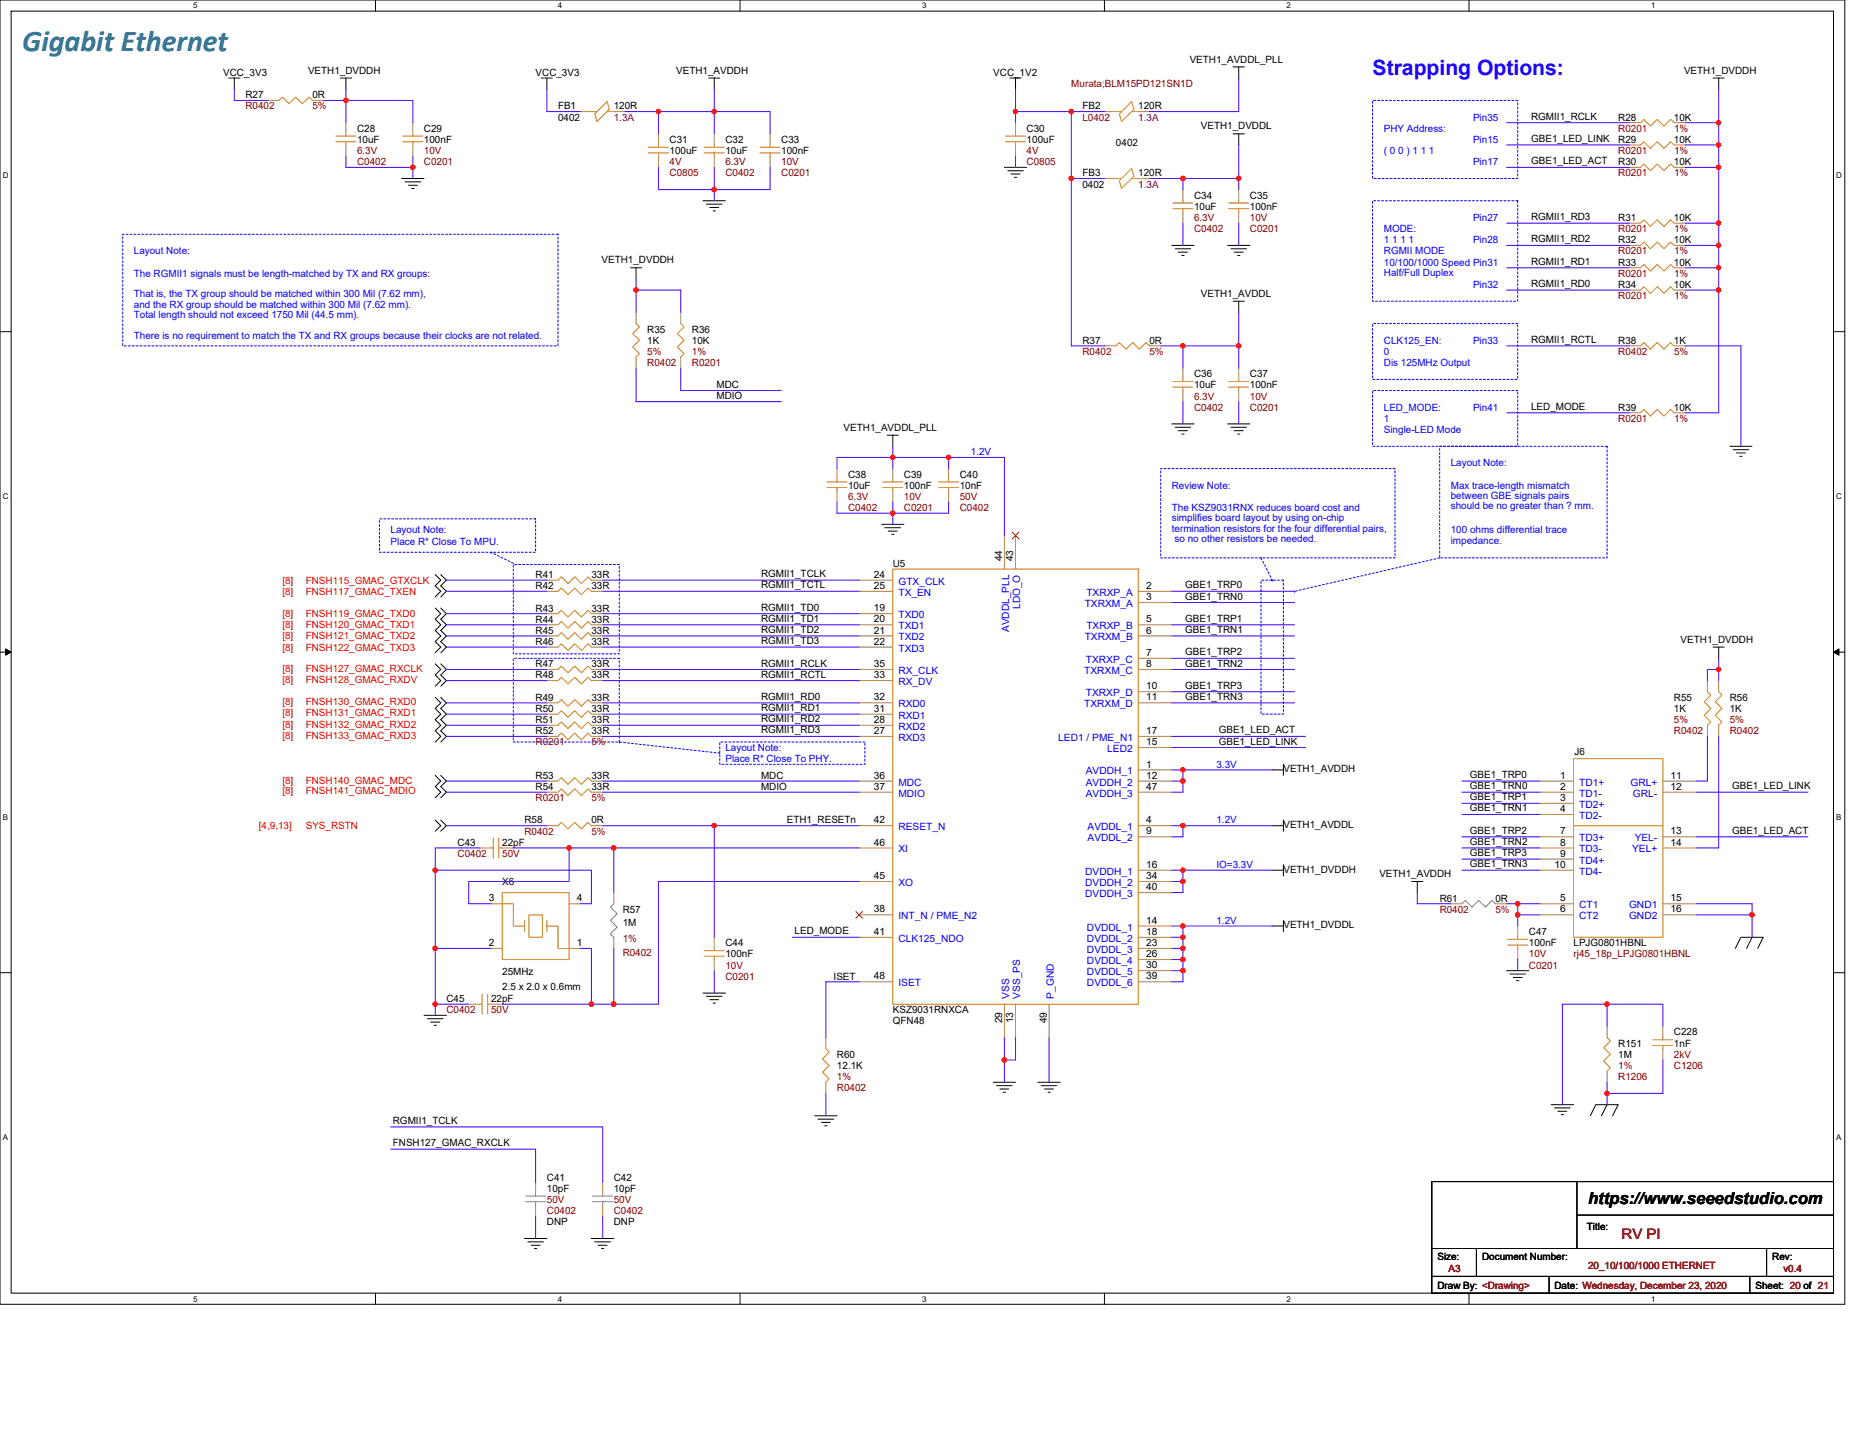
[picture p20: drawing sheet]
<svg xmlns="http://www.w3.org/2000/svg" width="279mm" height="216mm" viewBox="0 0 279 216" stroke-linecap="round" stroke-linejoin="round" font-family="sans-serif">
<defs><g id="words">
<text font-size="4.5" fill="#008080" x="3.3" y="7.6">Gigabit Ethernet</text>
<text font-size="3.2" fill="#00f" x="206.2" y="11.3">Strapping Options:</text>
<text font-size="2.5" x="238.5" y="180.8">https://www.seeedstudio.com</text>
<text font-size="2.2" fill="#800000" x="243.6" y="186.2">RV PI</text>
<g font-size="1.5">
<text x="33.5" y="11.4">VCC_3V3</text>
<text x="46.3" y="11.1">VETH1_DVDDH</text>
<text x="80.5" y="11.4">VCC_3V3</text>
<text x="101.6" y="11.1">VETH1_AVDDH</text>
<text x="149.2" y="11.4">VCC_1V2</text>
<text x="178.7" y="9.4">VETH1_AVDDL_PLL</text>
<text x="253" y="11.1">VETH1_DVDDH</text>
<text x="36.9" y="14.8">R27</text>
<text x="46.9" y="14.8">0R</text>
<text x="83.8" y="16.4">FB1</text>
<text x="92.2" y="16.4">120R</text>
<text x="162.6" y="16.4">FB2</text>
<text x="171" y="16.4">120R</text>
<text x="230" y="18">RGMII1_RCLK</text>
<text x="53.6" y="19.8">C28</text>
<text x="53.6" y="21.5">10uF</text>
<text x="63.7" y="19.8">C29</text>
<text x="63.7" y="21.5">100nF</text>
<text x="83.8" y="18.1">0402</text>
<text x="100.6" y="21.5">C31</text>
<text x="100.6" y="23.1">100uF</text>
<text x="109" y="21.5">C32</text>
<text x="109" y="23.1">10uF</text>
<text x="117.3" y="21.5">C33</text>
<text x="117.3" y="23.1">100nF</text>
<text x="154.2" y="19.8">C30</text>
<text x="154.2" y="21.5">100uF</text>
<text x="167.6" y="22">0402</text>
<text x="180.4" y="19.5">VETH1_DVDDL</text>
<text x="230" y="21.3">GBE1_LED_LINK</text>
<text x="243.1" y="21.5">R29</text>
<text x="243.1" y="18.1">R28</text>
<text x="251.5" y="21.5">10K</text>
<text x="251.5" y="18.1">10K</text>
<text x="162.6" y="26.5">FB3</text>
<text x="162.6" y="28.2">0402</text>
<text x="171" y="26.5">120R</text>
<text x="179.4" y="29.8">C34</text>
<text x="187.7" y="29.8">C35</text>
<text x="230" y="24.7">GBE1_LED_ACT</text>
<text x="243.1" y="24.8">R30</text>
<text x="251.5" y="24.8">10K</text>
<text x="179.4" y="31.5">10uF</text>
<text x="187.7" y="31.5">100nF</text>
<text x="230" y="33.1">RGMII1_RD3</text>
<text x="243.1" y="33.2">R31</text>
<text x="251.5" y="33.2">10K</text>
<text x="90.4" y="39.6">VETH1_DVDDH</text>
<text x="230" y="36.4">RGMII1_RD2</text>
<text x="230" y="39.8">RGMII1_RD1</text>
<text x="243.1" y="39.9">R33</text>
<text x="243.1" y="36.6">R32</text>
<text x="251.5" y="39.9">10K</text>
<text x="251.5" y="36.6">10K</text>
<text x="180.4" y="44.6">VETH1_AVDDL</text>
<text x="230" y="43.1">RGMII1_RD0</text>
<text x="243.1" y="43.3">R34</text>
<text x="251.5" y="43.3">10K</text>
<text x="97.2" y="50">R35</text>
<text x="97.2" y="51.6">1K</text>
<text x="103.9" y="50">R36</text>
<text x="103.9" y="51.6">10K</text>
<text x="162.6" y="51.6">R37</text>
<text x="172.7" y="51.6">0R</text>
<text x="230" y="51.5">RGMII1_RCTL</text>
<text x="243.1" y="51.6">R38</text>
<text x="251.5" y="51.6">1K</text>
<text x="107.6" y="58.3">MDC</text>
<text x="179.4" y="56.7">C36</text>
<text x="179.4" y="58.4">10uF</text>
<text x="187.7" y="56.7">C37</text>
<text x="187.7" y="58.4">100nF</text>
<text x="107.6" y="60">MDIO</text>
<text x="126.7" y="64.7">VETH1_AVDDL_PLL</text>
<text x="230" y="61.6">LED_MODE</text>
<text x="243.1" y="61.7">R39</text>
<text x="251.5" y="61.7">10K</text>
<text x="127.4" y="71.8">C38</text>
<text x="135.8" y="71.8">C39</text>
<text x="144.2" y="71.8">C40</text>
<text x="127.4" y="73.4">10uF</text>
<text x="135.8" y="73.4">100nF</text>
<text x="144.2" y="73.4">10nF</text>
<text x="80.5" y="86.8">R41</text>
<text x="80.5" y="88.5">R42</text>
<text x="88.8" y="86.8">33R</text>
<text x="88.8" y="88.5">33R</text>
<text x="114.3" y="86.7">RGMII1_TCLK</text>
<text x="114.3" y="88.4">RGMII1_TCTL</text>
<text x="131.3" y="86.8">24</text>
<text x="131.3" y="88.5">25</text>
<text x="134.1" y="85.2">U5</text>
<text x="150.5" y="84.3" transform="rotate(-90 150.5 84.3)">44</text>
<text x="152.2" y="84.3" transform="rotate(-90 152.2 84.3)">43</text>
<text x="172.1" y="88.5">2</text>
<text x="178" y="88.4">GBE1_TRP0</text>
<text x="80.5" y="91.9">R43</text>
<text x="80.5" y="93.6">R44</text>
<text x="80.5" y="95.2">R45</text>
<text x="88.8" y="91.9">33R</text>
<text x="88.8" y="93.6">33R</text>
<text x="88.8" y="95.2">33R</text>
<text x="114.3" y="91.8">RGMII1_TD0</text>
<text x="114.3" y="93.4">RGMII1_TD1</text>
<text x="114.3" y="95.1">RGMII1_TD2</text>
<text x="131.3" y="91.8">19</text>
<text x="131.3" y="93.5">20</text>
<text x="131.3" y="95.2">21</text>
<text x="172.1" y="93.5">5</text>
<text x="172.1" y="90.2">3</text>
<text x="172.1" y="95.2">6</text>
<text x="178" y="90.1">GBE1_TRN0</text>
<text x="178" y="93.4">GBE1_TRP1</text>
<text x="178" y="95.1">GBE1_TRN1</text>
<text x="80.5" y="100.3">R47</text>
<text x="80.5" y="101.9">R48</text>
<text x="80.5" y="96.9">R46</text>
<text x="88.8" y="100.3">33R</text>
<text x="88.8" y="101.9">33R</text>
<text x="88.8" y="96.9">33R</text>
<text x="114.3" y="96.8">RGMII1_TD3</text>
<text x="114.3" y="100.1">RGMII1_RCLK</text>
<text x="114.3" y="101.8">RGMII1_RCTL</text>
<text x="131.3" y="96.9">22</text>
<text x="131.3" y="101.9">33</text>
<text x="131.3" y="100.2">35</text>
<text x="172.1" y="100.2">8</text>
<text x="172.1" y="98.6">7</text>
<text x="178" y="98.5">GBE1_TRP2</text>
<text x="178" y="100.1">GBE1_TRN2</text>
<text x="252.5" y="96.6">VETH1_DVDDH</text>
<text x="80.5" y="105.3">R49</text>
<text x="80.5" y="107">R50</text>
<text x="88.8" y="105.3">33R</text>
<text x="88.8" y="107">33R</text>
<text x="114.3" y="105.2">RGMII1_RD0</text>
<text x="114.3" y="106.8">RGMII1_RD1</text>
<text x="131.3" y="106.9">31</text>
<text x="131.3" y="105.2">32</text>
<text x="172.1" y="105.2">11</text>
<text x="172.1" y="103.6">10</text>
<text x="178" y="103.5">GBE1_TRP3</text>
<text x="178" y="105.2">GBE1_TRN3</text>
<text x="251.5" y="105.3">R55</text>
<text x="251.5" y="107">1K</text>
<text x="259.8" y="105.3">R56</text>
<text x="259.8" y="107">1K</text>
<text x="80.5" y="110.3">R52</text>
<text x="80.5" y="108.6">R51</text>
<text x="88.8" y="110.3">33R</text>
<text x="88.8" y="108.6">33R</text>
<text x="114.3" y="108.5">RGMII1_RD2</text>
<text x="114.3" y="110.2">RGMII1_RD3</text>
<text x="131.3" y="110.3">27</text>
<text x="131.3" y="108.6">28</text>
<text x="172.1" y="112">15</text>
<text x="172.1" y="110.3">17</text>
<text x="183.1" y="110.2">GBE1_LED_ACT</text>
<text x="183.1" y="111.9">GBE1_LED_LINK</text>
<text x="236.5" y="113.5">J6</text>
<text x="80.5" y="117">R53</text>
<text x="80.5" y="118.7">R54</text>
<text x="88.8" y="117">33R</text>
<text x="88.8" y="118.7">33R</text>
<text x="114.3" y="117">MDC</text>
<text x="114.3" y="118.7">MDIO</text>
<text x="131.3" y="117">36</text>
<text x="131.3" y="118.7">37</text>
<text x="172.1" y="118.7">47</text>
<text x="172.1" y="115.3">1</text>
<text x="172.1" y="117">12</text>
<text x="192.8" y="116">VETH1_AVDDH</text>
<text x="220.8" y="116.9">GBE1_TRP0</text>
<text x="220.8" y="118.6">GBE1_TRN0</text>
<text x="234.4" y="117">1</text>
<text x="234.4" y="118.7">2</text>
<text x="251" y="117">11</text>
<text x="251" y="118.7">12</text>
<text x="260.2" y="118.6">GBE1_LED_LINK</text>
<text x="78.8" y="123.7">R58</text>
<text x="88.8" y="123.7">0R</text>
<text x="118.2" y="123.6">ETH1_RESETn</text>
<text x="131.3" y="123.7">42</text>
<text x="172.1" y="123.7">4</text>
<text x="172.1" y="125.4">9</text>
<text x="192.8" y="124.4">VETH1_AVDDL</text>
<text x="220.8" y="120.2">GBE1_TRP1</text>
<text x="220.8" y="121.9">GBE1_TRN1</text>
<text x="220.8" y="125.3">GBE1_TRP2</text>
<text x="234.4" y="120.3">3</text>
<text x="234.4" y="125.4">7</text>
<text x="234.4" y="122">4</text>
<text x="251" y="125.4">13</text>
<text x="260.2" y="125.3">GBE1_LED_ACT</text>
<text x="68.7" y="127.1">C43</text>
<text x="75.4" y="127.1">22pF</text>
<text x="131.3" y="127">46</text>
<text x="172.1" y="130.4">16</text>
<text x="192.8" y="131.1">VETH1_DVDDH</text>
<text x="207.2" y="131.8">VETH1_AVDDH</text>
<text x="220.8" y="127">GBE1_TRN2</text>
<text x="220.8" y="128.6">GBE1_TRP3</text>
<text x="220.8" y="130.3">GBE1_TRN3</text>
<text x="233.5" y="130.4">10</text>
<text x="234.4" y="127">8</text>
<text x="234.4" y="128.7">9</text>
<text x="251" y="127">14</text>
<text x="73.4" y="135.4">3</text>
<text x="75.4" y="132.9">X6</text>
<text x="86.7" y="135.4">4</text>
<text x="93.5" y="137.1">R57</text>
<text x="131.3" y="137.1">38</text>
<text x="131.3" y="132.1">45</text>
<text x="172.1" y="132.1">34</text>
<text x="172.1" y="133.8">40</text>
<text x="216.3" y="135.5">R61</text>
<text x="224.6" y="135.5">0R</text>
<text x="234.4" y="137.1">6</text>
<text x="234.4" y="135.4">5</text>
<text x="251" y="135.4">15</text>
<text x="251" y="137.1">16</text>
<text x="73.4" y="142.1">2</text>
<text x="86.7" y="142.1">1</text>
<text x="93.5" y="139.1">1M</text>
<text x="109" y="142.2">C44</text>
<text x="109" y="143.8">100nF</text>
<text x="119.4" y="140.4">LED_MODE</text>
<text x="131.3" y="140.5">41</text>
<text x="172.1" y="138.8">14</text>
<text x="172.1" y="140.5">18</text>
<text x="172.1" y="142.1">23</text>
<text x="172.1" y="143.8">26</text>
<text x="192.8" y="139.5">VETH1_DVDDL</text>
<text x="229.7" y="140.5">C47</text>
<text x="229.7" y="142.2">100nF</text>
<text x="236.4" y="142.2">LPJG0801HBNL</text>
<text x="75.4" y="146.5">25MHz</text>
<text x="75.4" y="148.7">2.5 x 2.0 x 0.6mm</text>
<text x="125.2" y="147.2">ISET</text>
<text x="131.3" y="147.2">48</text>
<text x="172.1" y="145.5">30</text>
<text x="172.1" y="147.2">39</text>
<text x="67.1" y="150.6">C45</text>
<text x="73.8" y="150.6">22pF</text>
<text x="134.1" y="152.2">KSZ9031RNXCA</text>
<text x="134.1" y="153.9">QFN48</text>
<text x="150.5" y="153.7" transform="rotate(-90 150.5 153.7)">29</text>
<text x="152.2" y="153.7" transform="rotate(-90 152.2 153.7)">13</text>
<text x="157.2" y="153.7" transform="rotate(-90 157.2 153.7)">49</text>
<text x="251.5" y="155.6">C228</text>
<text x="125.7" y="158.9">R60</text>
<text x="125.7" y="160.6">12.1K</text>
<text x="243.1" y="157.2">R151</text>
<text x="243.1" y="158.9">1M</text>
<text x="251.5" y="157.2">1nF</text>
<text x="59" y="168.9">RGMII1_TCLK</text>
<text x="59" y="172.2">FNSH127_GMAC_RXCLK</text>
<text x="82.1" y="177.4">C41</text>
<text x="82.1" y="179">10pF</text>
<text x="92.2" y="177.4">C42</text>
<text x="92.2" y="179">10pF</text>
<text x="82.1" y="184.1">DNP</text>
<text x="92.2" y="184.1">DNP</text>
<text x="238.4" y="184.7">Title:</text>
<text x="215.9" y="189.3">Size:</text>
<text x="222.6" y="189.3">Document Number:</text>
<text x="266.2" y="189.3">Rev:</text>
<text x="215.9" y="193.6">Draw By: &lt;Drawing&gt;</text>
<text x="233.5" y="193.6">Date: Wednesday, December 23, 2020</text>
<text x="263.7" y="193.6">Sheet: 20 of 21</text>
</g>
<g font-size="1.5" fill="#800000">
<text x="36.9" y="16.4">R0402</text>
<text x="46.9" y="16.4">5%</text>
<text x="160.9" y="13.1">Murata;BLM15PD121SN1D</text>
<text x="53.6" y="23.1">6.3V</text>
<text x="63.7" y="23.1">10V</text>
<text x="154.2" y="23.1">4V</text>
<text x="162.6" y="18.1">L0402</text>
<text x="243.1" y="23.1">R0201</text>
<text x="243.1" y="19.8">R0201</text>
<text x="251.5" y="23.1">1%</text>
<text x="251.5" y="19.8">1%</text>
<text x="53.6" y="24.8">C0402</text>
<text x="63.7" y="24.8">C0201</text>
<text x="100.6" y="26.5">C0805</text>
<text x="100.6" y="24.8">4V</text>
<text x="109" y="26.5">C0402</text>
<text x="109" y="24.8">6.3V</text>
<text x="117.3" y="26.5">C0201</text>
<text x="117.3" y="24.8">10V</text>
<text x="154.2" y="24.8">C0805</text>
<text x="243.1" y="26.5">R0201</text>
<text x="251.5" y="26.5">1%</text>
<text x="179.4" y="34.9">C0402</text>
<text x="179.4" y="33.2">6.3V</text>
<text x="187.7" y="34.9">C0201</text>
<text x="187.7" y="33.2">10V</text>
<text x="243.1" y="34.9">R0201</text>
<text x="251.5" y="34.9">1%</text>
<text x="243.1" y="41.6">R0201</text>
<text x="243.1" y="38.2">R0201</text>
<text x="251.5" y="41.6">1%</text>
<text x="251.5" y="38.2">1%</text>
<text x="243.1" y="44.9">R0201</text>
<text x="251.5" y="44.9">1%</text>
<text x="97.2" y="53.3">5%</text>
<text x="103.9" y="53.3">1%</text>
<text x="162.6" y="53.3">R0402</text>
<text x="172.7" y="53.3">5%</text>
<text x="243.1" y="53.3">R0402</text>
<text x="251.5" y="53.3">5%</text>
<text x="97.2" y="55">R0402</text>
<text x="103.9" y="55">R0201</text>
<text x="179.4" y="61.7">C0402</text>
<text x="179.4" y="60">6.3V</text>
<text x="187.7" y="61.7">C0201</text>
<text x="187.7" y="60">10V</text>
<text x="243.1" y="63.4">R0201</text>
<text x="251.5" y="63.4">1%</text>
<text x="127.4" y="76.8">C0402</text>
<text x="127.4" y="75.1">6.3V</text>
<text x="135.8" y="76.8">C0201</text>
<text x="135.8" y="75.1">10V</text>
<text x="144.2" y="76.8">C0402</text>
<text x="144.2" y="75.1">50V</text>
<text x="80.5" y="112">R0201</text>
<text x="88.8" y="112">5%</text>
<text x="251.5" y="108.6">5%</text>
<text x="251.5" y="110.3">R0402</text>
<text x="259.8" y="108.6">5%</text>
<text x="259.8" y="110.3">R0402</text>
<text x="78.8" y="125.4">R0402</text>
<text x="80.5" y="120.4">R0201</text>
<text x="88.8" y="125.4">5%</text>
<text x="88.8" y="120.4">5%</text>
<text x="68.7" y="128.8">C0402</text>
<text x="75.4" y="128.8">50V</text>
<text x="216.3" y="137.1">R0402</text>
<text x="224.6" y="137.1">5%</text>
<text x="93.5" y="141.5">1%</text>
<text x="93.5" y="143.7">R0402</text>
<text x="229.7" y="143.8">10V</text>
<text x="236.4" y="143.8">rj45_18p_LPJG0801HBNL</text>
<text x="109" y="147.2">C0201</text>
<text x="109" y="145.5">10V</text>
<text x="229.7" y="145.5">C0201</text>
<text x="67.1" y="152.2">C0402</text>
<text x="73.8" y="152.2">50V</text>
<text x="243.1" y="160.6">1%</text>
<text x="251.5" y="160.6">C1206</text>
<text x="251.5" y="158.9">2kV</text>
<text x="125.7" y="162.3">1%</text>
<text x="125.7" y="164">R0402</text>
<text x="243.1" y="162.3">R1206</text>
<text x="82.1" y="182.4">C0402</text>
<text x="82.1" y="180.7">50V</text>
<text x="92.2" y="182.4">C0402</text>
<text x="92.2" y="180.7">50V</text>
<text x="217.6" y="191.1">A3</text>
<text x="238.5" y="190.6">20_10/100/1000 ETHERNET</text>
<text x="267.9" y="191.1">v0.4</text>
</g>
<g font-size="1.5" fill="#800040">
<text x="92.2" y="18.1">1.3A</text>
<text x="171" y="18.1">1.3A</text>
<text x="171" y="28.2">1.3A</text>
</g>
<g font-size="1.5" fill="#00f">
<text x="207.9" y="19.8">PHY Address:</text>
<text x="207.9" y="23.1">( 0 0 ) 1 1 1</text>
<text x="221.3" y="18.1">Pin35</text>
<text x="221.3" y="21.5">Pin15</text>
<text x="221.3" y="24.8">Pin17</text>
<text x="207.9" y="34.9">MODE:</text>
<text x="221.3" y="33.2">Pin27</text>
<text x="20.1" y="41.6">The RGMII1 signals must be length-matched by TX and RX groups:</text>
<text x="20.1" y="38.2">Layout Note:</text>
<text x="207.9" y="36.6">1 1 1 1</text>
<text x="207.9" y="38.2">RGMII MODE</text>
<text x="207.9" y="39.9">10/100/1000 Speed Pin31</text>
<text x="207.9" y="41.4">Half/Full Duplex</text>
<text x="221.3" y="36.6">Pin28</text>
<text x="20.1" y="44.7">That is, the TX group should be matched within 300 Mil (7.62 mm),</text>
<text x="20.1" y="46.2">and the RX group should be matched within 300 Mil (7.62 mm).</text>
<text x="20.1" y="47.8">Total length should not exceed 1750 Mil (44.5 mm).</text>
<text x="221.3" y="43.3">Pin32</text>
<text x="20.1" y="50.9">There is no requirement to match the TX and RX groups because their clocks are not related.</text>
<text x="207.9" y="51.6">CLK125_EN:</text>
<text x="207.9" y="53.3">0</text>
<text x="221.3" y="51.6">Pin33</text>
<text x="207.9" y="55">Dis 125MHz Output</text>
<text x="207.9" y="63.4">1</text>
<text x="207.9" y="61.7">LED_MODE:</text>
<text x="207.9" y="65">Single-LED Mode</text>
<text x="221.3" y="61.7">Pin41</text>
<text x="145.8" y="68.4">1.2V</text>
<text x="217.9" y="70.1">Layout Note:</text>
<text x="176" y="76.8">The KSZ9031RNX reduces board cost and</text>
<text x="176" y="73.4">Review Note:</text>
<text x="217.9" y="73.4">Max trace-length mismatch</text>
<text x="217.9" y="75">between GBE signals pairs</text>
<text x="217.9" y="76.5">should be no greater than ? mm.</text>
<text x="58.7" y="81.8">Place R* Close To MPU.</text>
<text x="58.7" y="80.1">Layout Note:</text>
<text x="176" y="78.3">simplifies board layout by using on-chip</text>
<text x="176" y="79.9">termination resistors for the four differential pairs,</text>
<text x="176.4" y="81.4">so no other resistors be needed.</text>
<text x="217.9" y="80.1">100 ohms differential trace</text>
<text x="217.9" y="81.7">impedance.</text>
<text x="109" y="112.8">Layout Note:</text>
<text x="109" y="114.5">Place R* Close To PHY.</text>
<text x="182.7" y="115.3">3.3V</text>
<text x="182.7" y="123.7">1.2V</text>
<text x="182.7" y="130.4">IO=3.3V</text>
<text x="182.7" y="138.8">1.2V</text>
</g>
<g font-size="1.5" fill="#f00">
<text x="42.4" y="87.7">[8]</text>
<text x="42.4" y="89.4">[8]</text>
<text x="45.9" y="87.7">FNSH115_GMAC_GTXCLK</text>
<text x="45.9" y="89.4">FNSH117_GMAC_TXEN</text>
<text x="42.4" y="92.7">[8]</text>
<text x="42.4" y="94.4">[8]</text>
<text x="45.9" y="92.7">FNSH119_GMAC_TXD0</text>
<text x="45.9" y="94.4">FNSH120_GMAC_TXD1</text>
<text x="42.4" y="96.1">[8]</text>
<text x="42.4" y="97.7">[8]</text>
<text x="42.4" y="100.9">[8]</text>
<text x="45.9" y="96.1">FNSH121_GMAC_TXD2</text>
<text x="45.9" y="97.7">FNSH122_GMAC_TXD3</text>
<text x="45.9" y="100.9">FNSH127_GMAC_RXCLK</text>
<text x="42.4" y="102.6">[8]</text>
<text x="42.4" y="106">[8]</text>
<text x="42.4" y="107.6">[8]</text>
<text x="45.9" y="102.6">FNSH128_GMAC_RXDV</text>
<text x="45.9" y="106">FNSH130_GMAC_RXD0</text>
<text x="45.9" y="107.6">FNSH131_GMAC_RXD1</text>
<text x="42.4" y="109.3">[8]</text>
<text x="42.4" y="111">[8]</text>
<text x="45.9" y="109.3">FNSH132_GMAC_RXD2</text>
<text x="45.9" y="111">FNSH133_GMAC_RXD3</text>
<text x="42.4" y="117.9">[8]</text>
<text x="42.4" y="119.4">[8]</text>
<text x="45.9" y="117.9">FNSH140_GMAC_MDC</text>
<text x="45.9" y="119.4">FNSH141_GMAC_MDIO</text>
<text x="38.9" y="124.6">[4,9,13]</text>
<text x="45.9" y="124.6">SYS_RSTN</text>
</g>
<g font-size="1.5" fill="#00c">
<text x="135" y="87.8">GTX_CLK</text>
<text x="135" y="89.5">TX_EN</text>
<text x="163.2" y="89.5">TXRXP_A</text>
<text x="135" y="92.9">TXD0</text>
<text x="135" y="94.6">TXD1</text>
<text x="151.6" y="95" transform="rotate(-90 151.6 95)">AVDDL_PLL</text>
<text x="153.2" y="91.5" transform="rotate(-90 153.2 91.5)">LDO_O</text>
<text x="162.9" y="91.2">TXRXM_A</text>
<text x="163.2" y="94.6">TXRXP_B</text>
<text x="135" y="96.2">TXD2</text>
<text x="135" y="97.9">TXD3</text>
<text x="135" y="101.3">RX_CLK</text>
<text x="162.9" y="101.3">TXRXM_C</text>
<text x="162.9" y="96.2">TXRXM_B</text>
<text x="163.1" y="99.6">TXRXP_C</text>
<text x="135" y="108">RXD1</text>
<text x="135" y="106.3">RXD0</text>
<text x="135" y="102.9">RX_DV</text>
<text x="162.9" y="106.3">TXRXM_D</text>
<text x="163.1" y="104.6">TXRXP_D</text>
<text x="135" y="111.3">RXD3</text>
<text x="135" y="109.6">RXD2</text>
<text x="159" y="111.3">LED1 / PME_N1</text>
<text x="166.3" y="113">LED2</text>
<text x="135" y="118">MDC</text>
<text x="135" y="119.7">MDIO</text>
<text x="163.1" y="119.7">AVDDH_3</text>
<text x="163.1" y="116.4">AVDDH_1</text>
<text x="163.1" y="118">AVDDH_2</text>
<text x="237.2" y="118">TD1+</text>
<text x="237.2" y="119.7">TD1-</text>
<text x="244.9" y="118">GRL+</text>
<text x="245.3" y="119.7">GRL-</text>
<text x="135" y="124.7">RESET_N</text>
<text x="163.4" y="124.7">AVDDL_1</text>
<text x="237.2" y="121.4">TD2+</text>
<text x="237.2" y="123">TD2-</text>
<text x="135" y="128.1">XI</text>
<text x="163" y="131.4">DVDDH_1</text>
<text x="163.4" y="126.4">AVDDL_2</text>
<text x="237.2" y="126.4">TD3+</text>
<text x="237.2" y="128.1">TD3-</text>
<text x="237.2" y="129.8">TD4+</text>
<text x="237.2" y="131.4">TD4-</text>
<text x="245.2" y="128.1">YEL+</text>
<text x="245.6" y="126.4">YEL-</text>
<text x="135" y="133.1">XO</text>
<text x="163" y="133.1">DVDDH_2</text>
<text x="163" y="134.8">DVDDH_3</text>
<text x="237.2" y="136.5">CT1</text>
<text x="244.7" y="136.5">GND1</text>
<text x="135" y="138.1">INT_N / PME_N2</text>
<text x="135" y="141.5">CLK125_NDO</text>
<text x="163.3" y="139.8">DVDDL_1</text>
<text x="163.3" y="141.5">DVDDL_2</text>
<text x="163.3" y="143.2">DVDDL_3</text>
<text x="237.2" y="138.1">CT2</text>
<text x="244.7" y="138.1">GND2</text>
<text x="135" y="148.2">ISET</text>
<text x="163.3" y="144.8">DVDDL_4</text>
<text x="163.3" y="146.5">DVDDL_5</text>
<text x="163.3" y="148.2">DVDDL_6</text>
<text x="151.6" y="150" transform="rotate(-90 151.6 150)">VSS</text>
<text x="153.2" y="150" transform="rotate(-90 153.2 150)">VSS_PS</text>
<text x="158.3" y="150" transform="rotate(-90 158.3 150)">P_GND</text>
</g>
<g font-size="1.2">
<text x="29" y="1.3">5</text>
<text x="83.8" y="1.3">4</text>
<text x="138.5" y="1.3">3</text>
<text x="193.3" y="1.3">2</text>
<text x="248" y="1.3">1</text>
<text x=".4" y="26.8">D</text>
<text x="275.8" y="26.8">D</text>
<text x=".4" y="75">C</text>
<text x="275.8" y="75">C</text>
<text x=".4" y="123.1">B</text>
<text x="275.8" y="123.1">B</text>
<text x=".4" y="171.3">A</text>
<text x="275.8" y="171.3">A</text>
<text x="29" y="195.6">5</text>
<text x="83.8" y="195.6">4</text>
<text x="138.5" y="195.6">3</text>
<text x="193.3" y="195.6">2</text>
<text x="248" y="195.6">1</text>
</g>
</g></defs>
<path d="M0 0h277.1v196h-277.1zM1.7 1.7h273.7v192.6h-273.7z" fill="none" stroke="#000" stroke-width=".15"/>
<g fill="#fff">
<path d="M29 .2h.7v1.3h-.7z"/>
<path d="M29 194.5h.7v1.3h-.7z"/>
</g>
<path d="M56.4 0v1.7M56.4 194.3v1.7" fill="none" stroke="#000" stroke-width=".15"/>
<g fill="#fff">
<path d="M83.8 .2h.6v1.3h-.6z"/>
<path d="M83.8 194.5h.6v1.3h-.6z"/>
</g>
<path d="M111.2 0v1.7M111.2 194.3v1.7" fill="none" stroke="#000" stroke-width=".15"/>
<g fill="#fff">
<path d="M138.5 .2h.7v1.3h-.7z"/>
<path d="M138.5 194.5h.7v1.3h-.7z"/>
</g>
<path d="M165.9 0v1.7M165.9 194.3v1.7" fill="none" stroke="#000" stroke-width=".15"/>
<g fill="#fff">
<path d="M193.3 .2h.6v1.3h-.6z"/>
<path d="M193.3 194.5h.6v1.3h-.6z"/>
</g>
<path d="M220.7 0v1.7M220.7 194.3v1.7" fill="none" stroke="#000" stroke-width=".15"/>
<g fill="#fff">
<path d="M248 .2h.7v1.3h-.7z"/>
<path d="M248 194.5h.7v1.3h-.7z"/>
<path d="M.4 25.7h.9v1.4h-.9z"/>
<path d="M275.8 25.7h.9v1.4h-.9z"/>
<path d="M.4 73.9h.9v1.3h-.9z"/>
<path d="M275.8 73.9h.9v1.3h-.9z"/>
</g>
<path d="M0 49.8h1.7M275.4 49.8h1.7" fill="none" stroke="#000" stroke-width=".15"/>
<g fill="#fff">
<path d="M.4 122h.8v1.4h-.8z"/>
<path d="M275.8 122h.8v1.4h-.8z"/>
</g>
<path d="M0 98h1.7M275.4 98h1.7" fill="none" stroke="#000" stroke-width=".15"/>
<path d="M.8 97.5l.9 .5-.9 .4zM275.4 98l.8-.5v.9z" fill="#000" stroke="#000" stroke-width=".15"/>
<g fill="#fff">
<path d="M.4 170.2h.8v1.3h-.8z"/>
<path d="M275.8 170.2h.8v1.3h-.8z"/>
</g>
<g fill="none" stroke="#000" stroke-width=".15">
<path d="M34.4 11.7h1.6M35.2 11.7v1.7M51.1 11.7h1.7M52 11.7v1.7M81.3 11.7h1.7M82.1 11.7v1.7M106.4 11.7h1.7M107.3 11.7v1.7M151.7 11.7h1.7M152.5 11.7v1.7M185.2 10.1h1.7M186.1 10.1v1.6"/>
<path d="M257.3 11.7h1.7M258.2 11.7v1.7M60.3 26.8h3.4M60.9 27.3h2.3M61.4 27.8h1.3M61.8 28.3h.4M105.6 30.2h3.4M106.1 30.7h2.4M106.6 31.2h1.3M107.1 31.7h.4M150.9 25.1h3.3M151.4 25.7h2.3"/>
<path d="M151.9 26.1h1.3M152.4 26.6h.3M176 36.9h3.4M176.5 37.4h2.4M177 37.9h1.4M177.5 38.4h.4M184.4 36.9h3.3M184.9 37.4h2.3M185.2 20.1h1.7M185.4 37.9h1.4M185.9 38.4h.3M186.1 20.1v1.7"/>
<path d="M94.7 40.2h1.7M95.5 40.2v1.7M185.2 45.3h1.7M186.1 45.3v1.6M132.4 78.8h3.4M132.9 79.3h2.4M133.3 65.4h1.6M133.4 79.8h1.4M134.1 65.4v1.7M176 63.7h3.4M176.5 64.2h2.4M177 64.7h1.4"/>
<path d="M177.5 65.2h.4M184.4 63.7h3.3M184.9 64.2h2.3M185.4 64.7h1.4M185.9 65.2h.3M259.8 67.1h3.4M260.3 67.6h2.4M260.8 68.1h1.4M261.3 68.6h.4M65.4 86.3l.8 .9-.8 .8 .8 .8-.8 .9M65.4 91.4l.8 .8-.8 .8 .8 .9-.8 .8 .8 .8-.8 .9 .8 .8-.8 .9M65.4 99.7l.8 .9-.8 .8 .8 .9-.8 .8"/>
<path d="M66.2 86.3l.9 .9-.9 .8 .9 .8-.9 .9M66.2 91.4l.9 .8-.9 .8 .9 .9-.9 .8 .9 .8-.9 .9 .9 .8-.9 .9M66.2 99.7l.9 .9-.9 .8 .9 .9-.9 .8M133.9 80.3h.4M257.3 97.2h1.7M258.2 97.2v1.7M65.4 116.5l.8 .8-.8 .9 .8 .8-.8 .9M65.4 104.8l.8 .8-.8 .8 .8 .9-.8 .8 .8 .9-.8 .8 .8 .8-.8 .9M66.2 116.5l.9 .8-.9 .9 .9 .8-.9 .9M66.2 104.8l.9 .8-.9 .8 .9 .9-.9 .8 .9 .9-.9 .8 .9 .8-.9 .9M191.1 115.7h1.7M192.8 114.8v1.7"/>
<path d="M65.4 123.2l.8 .9-.8 .8M66.2 123.2l.9 .9-.9 .8M191.1 124.1h1.7M191.1 130.7h1.7M191.1 139.1h1.7M192.8 123.2v1.7M192.8 129.9v1.7M192.8 138.3v1.7M212.1 132.4h1.6M212.9 132.4v1.7M0 146.1h1.7M63.7 152.5h3.4"/>
<path d="M64.2 153.1h2.3M64.7 153.6h1.3M65.2 154.1h.4M105.6 149.2h3.4M106.1 149.7h2.4M106.6 150.2h1.3M107.1 150.7h.4M226.3 145.8h3.4M226.8 146.3h2.4M227.3 146.9h1.4M227.8 147.3h.4M260.7 142.5l.8-1.7h3.4l-.9 1.7"/>
<path d="M263.2 140.8l-.8 1.7M275.4 146.1h1.7M122.4 167.6h3.3M122.9 168.1h2.3M123.4 168.6h1.3M123.9 169.1h.3M149.2 162.6h3.3M149.7 163.1h2.3M150.2 163.6h1.3M150.7 164.1h.3M155.9 162.6h3.4M156.4 163.1h2.3"/>
<path d="M156.9 163.6h1.3M157.4 164.1h.4M215.1 177.5h60.3v16.8h-60.3zM233 166h3.4M233.5 166.5h2.4M234 167h1.4M234.5 167.5h.4M236.9 177.5v10.1M238.9 167.6l.8-1.6h3.4l-.9 1.6M241.4 166l-.8 1.6M78.8 186.1h3.3M79.3 186.6h2.3"/>
<path d="M79.8 187.1h1.3M80.3 187.6h.3M88.8 186.1h3.4M89.3 186.6h2.4M89.9 187.1h1.3M90.4 187.6h.3M215.1 187.6h60.3M215.1 191.8h60.3M221.8 187.6v4.2M232.7 191.8v2.5M236.9 182.6h38.5M262.8 191.8v2.5"/>
<path d="M265.4 187.6v4.2"/>
</g>
<g fill="none" stroke="#00f" stroke-width=".15" stroke-dasharray=".3 .3">
<path d="M206.2 15.1h21.8v11.7h-21.8zM18.4 35.2h65.4v16.8h-65.4zM206.2 30.2h21.8v15.1h-21.8zM206.2 48.6h21.8v8.4h-21.8zM206.2 58.7h21.8v8.4h-21.8zM57 78h23.5v5h-23.5zM174.3 70.4h35.2v13.4h-35.2zM216.3 67.1h25.1v16.7h-25.1zM73.8 83h.1M77.1 98.9h15.9v12.6h-15.9zM77.1 84.8h15.9v13.4h-15.9zM77.1 84.6l-3.3-1.6"/>
<path d="M189.4 87.2h3.4v20.1h-3.4zM189.4 83.8l1.7 3.4M191.1 87.2h.1M194.5 88.8h.1M216.3 83.8l-21.8 5M93 111.5h.1M108.1 111.5h21.8v3.3h-21.8zM108.1 113.2l-15.1-1.7"/>
</g>
<g fill="none" stroke="#cc8006" stroke-width=".15">
<path d="M41.9 15.1l.5-.5 1 1 1-1 1 1 1-1 .5 .5M88.8 16.8h.9M89.3 17.1l1.9-1.8 .3 1.1-1.8 1.9zM91.2 16.8h1M167.6 16.8h.9M168.1 17.1l1.9-1.8 .3 1.1-1.8 1.9zM170 16.8h1M246.4 18.4l.5-.5 1 1 1-1 1.1 1 1-1 .5 .5M50.5 20.4h3M50.5 21.3h3M52 21.3v.5M52 20.1v.3"/>
<path d="M60.5 20.4h3M60.5 21.3h3M62 21.3v.5M62 20.1v.3M97.4 22.1h3M97.4 23h3M98.9 23v.5M98.9 21.8v.3M105.8 22.1h3M105.8 23h3M107.3 23v.5M107.3 21.8v.3"/>
<path d="M114.2 22.1h3M114.2 23h3M115.7 23v.5M115.7 21.8v.3M151 20.4h3.1M151 21.3h3.1M152.5 21.3v.5M152.5 20.1v.3M167.6 26.8h.9M170 25.3l.3 1.2-1.8 1.8-.4-1.1zM170 26.8h1M176.2 30.5h3"/>
<path d="M176.2 31.3h3M177.7 31.3v.6M177.7 30.2v.3M184.6 30.5h3M184.6 31.3h3M186.1 31.3v.6M186.1 30.2v.3M246.4 21.8l.5-.5 1 1 1-1 1.1 1 1-1 .5 .5M246.4 33.5l.5-.5 1 1 1-1 1.1 1 1-1 .5 .5M246.4 25.1l.5-.5 1 1.1 1-1.1 1.1 1.1 1-1.1 .5 .5M246.4 36.9l.5-.5 1 1 1-1 1.1 1 1-1 .5 .5M95.5 48.6l.6 .5-1.1 1 1.1 1-1.1 1 1.1 1-.6 .5"/>
<path d="M102.3 48.6l.5 .5-1.1 1 1.1 1-1.1 1 1.1 1-.5 .5M167.6 52l.5-.5 1 1 1.1-1 1 1 1-1 .5 .5M176.2 57.3h3M176.2 58.2h3M177.7 58.2v.5M177.7 57v.3M184.6 57.3h3M184.6 58.2h3M186.1 58.2v.5M186.1 57v.3M246.4 40.2l.5-.5 1 1 1-1 1.1 1 1-1 .5 .5M246.4 43.6l.5-.5 1 1 1-1 1.1 1 1-1 .5 .5"/>
<path d="M246.4 52l.5-.5 1 1 1-1 1.1 1 1-1 .5 .5M124.2 72.4h3M124.2 73.3h3M125.7 73.3v.5M125.7 72.1v.3M132.6 72.4h3M132.6 73.3h3M134.1 73.3v.5M134.1 72.1v.3M141 72.4h3M141 73.3h3M142.5 73.3v.5"/>
<path d="M142.5 72.1v.3M246.4 62l.5-.5 1 1 1-1 1.1 1 1-1 .5 .5M83.8 92.2l.5-.5 1 1 1-1 1 1 1-1 .5 .5M83.8 93.9l.5-.5 1 1 1-1 1 1 1-1 .5 .5M83.8 87.2l.5-.5 1 1 1-1 1 1 1-1 .5 .5M83.8 88.8l.5-.5 1 1 1-1 1 1 1-1 .5 .5M83.8 97.2l.5-.5 1 1 1-1 1 1 1-1 .5 .5M83.8 95.5l.5-.5 1 1.1 1-1.1 1 1.1 1-1.1 .5 .5M134.1 85.5h36.9v65.4h-36.9zM83.8 110.6l.5-.5 1 1 1-1 1 1 1-1 .5 .5M83.8 100.6l.5-.5 1 1 1-1 1 1 1-1 .5 .5M83.8 105.6l.5-.5 1 1 1-1 1 1 1-1 .5 .5"/>
<path d="M83.8 102.3l.5-.6 1 1.1 1-1.1 1 1.1 1-1.1 .5 .6M83.8 107.3l.5-.5 1 1 1-1 1 1 1-1 .5 .5M83.8 117.3l.5-.5 1 1.1 1-1.1 1 1.1 1-1.1 .5 .5M83.8 109l.5-.5 1 1 1-1 1 1 1-1 .5 .5M83.8 119l.5-.5 1 1 1-1 1 1 1-1 .5 .5M236.4 114h13.4v26.8h-13.4zM256.5 103.9l.5 .5-1 1 1 1-1 1.1 1 1-.5 .5M258.2 103.9l.5 .5-1 1 1 1-1 1.1 1 1-.5 .5M73.8 127.4h.3M74.1 125.9v3M74.9 125.9v3M74.9 127.4h.5"/>
<path d="M75.4 134.1h10.1v10.1h-10.1zM75.4 135.8h1.7v3.3h1.7M78.8 138.3v1.7M79.5 137.5h2v3.3h-2zM82.1 138.3v1.7M82.1 139.1h1.7v3.4h1.7M83.8 124.1l.5-.6 1 1 1-1 1 1 1-1 .5 .6M236.4 124.1h13.4M72.1 150.9h.3M72.4 149.4v3M73.3 149.4v3M73.3 150.9h.5"/>
<path d="M105.8 142.8h3M105.8 143.7h3M107.3 143.7v.5M107.3 142.5v.3M124.1 157.6l.4 .5-1 1 1 1-1 1 1 1-.4 .5M226.5 141.1h3M226.5 142h3M228 142v.5M228 140.8v.3M241.4 155.9l.5 .5-1 1 1 1-1 1 1 1-.5 .5M248.3 156.2h3M248.3 157.1h3"/>
<path d="M249.8 157.1v.5M249.8 155.9v.3"/>
</g>
<g fill="none" stroke="#a84" stroke-width=".15">
<path d="M40.2 15.1h1.7M46.9 15.1h1.7M52 18.4v1.7M62 18.4v1.7M87.2 16.8h1.6M92.2 16.8h1.7M152.5 18.4v1.7M166 16.8h1.6M171 16.8h1.7M244.8 18.4h1.6M251.5 18.4h1.6M52 21.8v1.7"/>
<path d="M62 21.8v1.7M98.9 20.1v1.7M98.9 23.5v1.6M107.3 20.1v1.7M107.3 23.5v1.6M115.7 20.1v1.7M115.7 23.5v1.6M152.5 21.8v1.7M166 26.8h1.6M171 26.8h1.7M177.7 28.5v1.7M177.7 31.9v1.6"/>
<path d="M186.1 28.5v1.7M186.1 31.9v1.6M244.8 21.8h1.6M244.8 33.5h1.6M244.8 25.1h1.6M244.8 36.9h1.6M251.5 21.8h1.6M251.5 33.5h1.6M251.5 25.1h1.6M251.5 36.9h1.6M95.5 46.9v1.7M95.5 53.6v1.7"/>
<path d="M102.3 46.9v1.7M102.3 53.6v1.7M166 52h1.6M172.7 52h1.6M177.7 55.3v1.7M177.7 58.7v1.6M186.1 55.3v1.7M186.1 58.7v1.6M244.8 40.2h1.6M244.8 43.6h1.6M244.8 52h1.6M251.5 40.2h1.6"/>
<path d="M251.5 43.6h1.6M251.5 52h1.6M125.7 70.4v1.7M125.7 73.8v1.6M134.1 70.4v1.7M134.1 73.8v1.6M142.5 70.4v1.7M142.5 73.8v1.6M244.8 62h1.6M251.5 62h1.6M82.1 92.2h1.7M82.1 93.9h1.7"/>
<path d="M82.1 87.2h1.7M82.1 88.8h1.7M82.1 97.2h1.7M82.1 95.5h1.7M88.8 92.2h1.7M88.8 93.9h1.7M88.8 87.2h1.7M88.8 88.8h1.7M88.8 97.2h1.7M88.8 95.5h1.7M129.1 92.2h5M129.1 93.9h5"/>
<path d="M129.1 95.5h5M129.1 97.2h5M129.1 87.2h5M129.1 88.8h5M150.9 80.5v5M152.5 80.5v5M171 88.8h5M171 90.5h5M171 93.9h5M171 95.5h5M171 98.9h5M82.1 110.6h1.7"/>
<path d="M82.1 100.6h1.7M82.1 105.6h1.7M82.1 102.3h1.7M82.1 107.3h1.7M82.1 117.3h1.7M82.1 109h1.7M82.1 119h1.7M88.8 110.6h1.7M88.8 100.6h1.7M88.8 105.6h1.7M88.8 102.3h1.7M88.8 107.3h1.7"/>
<path d="M88.8 117.3h1.7M88.8 109h1.7M88.8 119h1.7M129.1 110.6h5M129.1 107.3h5M129.1 105.6h5M129.1 102.3h5M129.1 100.6h5M129.1 117.3h5M129.1 119h5M129.1 109h5M171 112.3h5"/>
<path d="M171 110.6h5M171 119h5M171 115.7h5M171 100.6h5M171 103.9h5M171 105.6h5M171 117.3h5M231.3 117.3h5.1M231.3 119h5.1M249.8 117.3h5M249.8 119h5M256.5 102.3v1.6"/>
<path d="M256.5 109v1.6M258.2 102.3v1.6M258.2 109v1.6M72.1 127.4h1.7M73.8 135.8h1.6M75.4 127.4h1.7M82.1 124.1h1.7M85.5 135.8h1.7M88.8 124.1h1.7M92.2 134.1v1.7M129.1 137.5h5M129.1 124.1h5"/>
<path d="M129.1 132.4h5M129.1 127.4h5M171 130.7h5M171 139.1h5M171 132.4h5M171 134.1h5M171 124.1h5M171 125.7h5M217.9 135.8h1.7M224.6 135.8h1.7M228 139.1v1.7M231.3 120.7h5.1"/>
<path d="M231.3 125.7h5.1M231.3 127.4h5.1M231.3 137.5h5.1M231.3 122.4h5.1M231.3 129.1h5.1M231.3 130.7h5.1M231.3 135.8h5.1M249.8 125.7h5M249.8 127.4h5M249.8 135.8h5M249.8 137.5h5M70.4 150.9h1.7"/>
<path d="M73.8 142.5h1.6M73.8 150.9h1.6M85.5 142.5h1.7M92.2 140.8v1.7M107.3 140.8v1.7M107.3 144.2v1.6M124.1 155.9v1.7M129.1 140.8h5M129.1 147.5h5M150.9 150.9v5M152.5 150.9v5M157.6 150.9v5"/>
<path d="M171 140.8h5M171 142.5h5M171 144.2h5M171 145.8h5M171 147.5h5M228 142.5v1.7M241.4 154.2v1.7M249.8 154.2v1.7M249.8 157.6v1.7M80.5 177.7v1.7M90.5 177.7v1.7M124.1 162.6v1.7"/>
<path d="M241.4 160.9v1.7M80.5 181v1.7M90.5 181v1.7"/>
</g>
<path d="M92.2 135.8l-.5 .5 1 1-1 1 1 1-1 1 .5 .5M219.6 135.8l.5-.5 1 1 1-1 1 1 1-1 .5 .5M79 179.7h3M80.5 179.4v.3M89 179.7h3M90.5 179.4v.3M79 180.6h3M80.5 180.6v.4M89 180.6h3M90.5 180.6v.4" fill="none" stroke="#808080" stroke-width=".15"/>
<path d="M152 79.9l1.1 1.1M153.1 79.9l-1.1 1.1M128.6 136.9l1 1.1M129.6 136.9l-1.1 1.1" fill="none" stroke="#804000" stroke-width=".15"/>
<g fill="none" stroke="#4200ff" stroke-width=".15">
<path d="M35.2 13.4v1.7h5M48.6 15.1h3.4M52 15.1h10v3.3M52 15.1v3.3M52 13.4v1.7M82.1 13.4v3.4h5.1M93.9 16.8h5M98.9 16.8v3.3M98.9 16.8h8.4M107.3 16.8v3.3M107.3 16.8h8.4v3.3M107.3 13.4v3.4"/>
<path d="M152.5 16.8v1.6M152.5 16.8h8.4M152.5 13.4v3.4M160.9 16.8h5.1M160.9 16.8v10M186.1 11.7v5.1h-13.4M226.3 18.4h18.5M253.1 18.4h5.1M258.2 13.4v5M258.2 18.4v3.4M52 23.5v1.6h10M62 23.5v1.6"/>
<path d="M62 25.1v1.7M98.9 25.1v3.4h8.4M107.3 25.1v3.4M107.3 28.5v1.7M115.7 25.1v3.4h-8.4M152.5 23.5v1.6M160.9 26.8h5.1M160.9 26.8v25.2h5.1M172.7 26.8h5M177.7 26.8v1.7M177.7 33.5v3.4M177.7 26.8h8.4"/>
<path d="M186.1 21.8v5M186.1 26.8v1.7M186.1 33.5v3.4M226.3 21.8h18.5M226.3 25.1h18.5M226.3 33.5h18.5M226.3 36.9h18.5M253.1 21.8h5.1M253.1 25.1h5.1M253.1 33.5h5.1M253.1 36.9h5.1M258.2 21.8v3.3"/>
<path d="M258.2 25.1v8.4M258.2 33.5v3.4M258.2 36.9v3.3M95.5 43.6h6.8v3.3M95.5 41.9v1.7M95.5 43.6v3.3M95.5 55.3v5h21.8M102.3 55.3v3.4h15M174.3 52h3.4M177.7 52v3.3M177.7 52h8.4M186.1 46.9v5.1"/>
<path d="M186.1 52v3.3M226.3 40.2h18.5M226.3 43.6h18.5M226.3 52h18.5M253.1 52h8.4v15.1M253.1 40.2h5.1M253.1 43.6h5.1M258.2 40.2v3.4M258.2 43.6v18.4h-5.1M125.7 75.4v1.7h8.4M134.1 67.1v1.6M134.1 68.7h-8.4v1.7"/>
<path d="M134.1 68.7v1.7M134.1 77.1v1.7M134.1 68.7h8.4M134.1 75.4v1.7M142.5 68.7v1.7M142.5 68.7h8.4v11.8M142.5 75.4v1.7h-8.4M177.7 60.3v3.4M186.1 60.3v3.4M226.3 62h18.5M67.1 87.2h15M67.1 88.8h15"/>
<path d="M67.1 92.2h15M67.1 93.9h15M67.1 95.5h15M67.1 97.2h15M90.5 87.2h38.6M90.5 88.8h38.6M90.5 92.2h38.6M90.5 93.9h38.6M90.5 95.5h38.6M90.5 97.2h38.6M176 88.8h18.5M176 90.5h18.5"/>
<path d="M176 93.9h18.5M176 95.5h18.5M176 98.9h18.5M258.2 98.9v1.7M67.1 100.6h15M67.1 102.3h15M67.1 105.6h15M67.1 107.3h15M67.1 109h15M67.1 110.6h15M67.1 117.3h15M67.1 119h15"/>
<path d="M90.5 117.3h38.6M90.5 119h38.6M90.5 100.6h38.6M90.5 102.3h38.6M90.5 105.6h38.6M90.5 107.3h38.6M90.5 109h38.6M90.5 110.6h38.6M176 100.6h18.5M176 103.9h18.5M176 105.6h18.5M176 115.7h1.7"/>
<path d="M176 117.3h1.7M176 110.6h20.1M176 112.3h20.1M177.7 115.7v1.6M177.7 115.7h13.4M177.7 117.3v1.7h-1.7M219.6 117.3h11.7M219.6 119h11.7M254.8 119h16.8M256.5 110.6v6.7h-1.7M258.2 100.6h-1.7v1.7M258.2 100.6v1.7"/>
<path d="M258.2 110.6v16.8h-3.4M65.4 130.7v11.8M65.4 130.7h23.4v5.1h-1.6M67.1 124.1h15M72.1 127.4h-6.7v3.3M77.1 127.4h8.4M90.5 124.1h16.8M92.2 127.4v6.7M92.2 127.4h36.9M92.2 127.4h-6.7v5h-15.1v3.4h3.4M107.3 124.1h21.8M107.3 124.1v16.7"/>
<path d="M129.1 132.4h-30.2v18.5h-6.7M176 124.1h1.7M176 130.7h1.7M176 132.4h1.7M176 139.1h1.7M177.7 124.1v1.6h-1.7M177.7 130.7v1.7M177.7 124.1h13.4M177.7 130.7h13.4M177.7 139.1h13.4M177.7 132.4v1.7h-1.7M177.7 139.1v1.7"/>
<path d="M212.9 134.1v1.7h5M219.6 120.7h11.7M219.6 122.4h11.7M219.6 125.7h11.7M219.6 127.4h11.7M219.6 129.1h11.7M219.6 130.7h11.7M226.3 135.8h1.7M228 135.8h3.3M228 137.5h3.3M228 135.8v1.7M228 137.5v1.6"/>
<path d="M254.8 137.5h8.4M254.8 135.8h8.4v1.7M254.8 125.7h16.8M263.2 137.5v3.3M65.4 142.5h8.4M65.4 142.5v8.4M65.4 150.9v1.6M65.4 150.9h5M75.4 150.9h13.4M87.2 142.5h1.6v8.4M88.8 150.9h3.4M92.2 142.5v8.4"/>
<path d="M107.3 145.8v3.4M119 140.8h10.1M129.1 147.5h-5v8.4M150.9 155.9v3.4M150.9 159.3v3.3M152.5 155.9v3.4h-1.6M157.6 155.9v6.7M176 140.8h1.7M176 142.5h1.7M176 144.2h1.7M176 145.8h1.7M177.7 140.8v1.7"/>
<path d="M177.7 142.5v1.7M177.7 144.2v1.6M177.7 145.8v1.7h-1.7M228 144.2v1.6M241.4 154.2v-3.3h-6.7v15.1M241.4 150.9h8.4v3.3M249.8 159.3v5h-8.4M58.7 169.3h31.8v8.4M58.7 172.7h21.8v5M124.1 164.3v3.3M241.4 164.3v1.7M241.4 162.6v1.7"/>
<path d="M80.5 182.7v3.4M90.5 182.7v3.4"/>
</g>
<g fill="#f00" stroke="#f00" stroke-width=".15">
<circle cx="152.5" cy="16.8" r=".33"/>
<circle cx="258.1" cy="18.4" r=".32"/>
<circle cx="52" cy="15.1" r=".33"/>
<circle cx="107.3" cy="16.8" r=".32"/>
<circle cx="98.9" cy="16.8" r=".32"/>
<circle cx="160.9" cy="16.8" r=".33"/>
<circle cx="186.1" cy="26.8" r=".33"/>
<circle cx="258.1" cy="21.8" r=".32"/>
<circle cx="62" cy="25.1" r=".33"/>
<circle cx="258.1" cy="33.5" r=".32"/>
<circle cx="258.1" cy="25.1" r=".32"/>
<circle cx="160.9" cy="26.8" r=".33"/>
<circle cx="177.7" cy="26.8" r=".33"/>
<circle cx="107.3" cy="28.5" r=".32"/>
<circle cx="258.1" cy="40.2" r=".32"/>
<circle cx="258.1" cy="36.9" r=".32"/>
<circle cx="95.5" cy="43.6" r=".33"/>
<circle cx="258.1" cy="43.6" r=".32"/>
<circle cx="186.1" cy="52" r=".33"/>
<circle cx="177.7" cy="52" r=".33"/>
<circle cx="142.5" cy="68.7" r=".33"/>
<circle cx="134.1" cy="68.7" r=".33"/>
<circle cx="134.1" cy="77.1" r=".33"/>
<circle cx="177.7" cy="115.7" r=".33"/>
<circle cx="177.7" cy="117.3" r=".33"/>
<circle cx="107.3" cy="124" r=".32"/>
<circle cx="177.7" cy="124" r=".33"/>
<circle cx="92.2" cy="127.4" r=".33"/>
<circle cx="258.1" cy="100.6" r=".32"/>
<circle cx="65.4" cy="130.7" r=".32"/>
<circle cx="177.7" cy="130.7" r=".33"/>
<circle cx="177.7" cy="132.4" r=".33"/>
<circle cx="177.7" cy="139.1" r=".33"/>
<circle cx="177.7" cy="140.8" r=".33"/>
<circle cx="92.2" cy="150.9" r=".33"/>
<circle cx="177.7" cy="144.2" r=".33"/>
<circle cx="177.7" cy="142.5" r=".33"/>
<circle cx="88.8" cy="150.9" r=".32"/>
<circle cx="177.7" cy="145.8" r=".33"/>
<circle cx="65.4" cy="150.9" r=".32"/>
<circle cx="65.4" cy="142.5" r=".32"/>
<circle cx="263.2" cy="137.4" r=".33"/>
<circle cx="150.9" cy="159.2" r=".33"/>
<circle cx="228" cy="137.4" r=".33"/>
<circle cx="228" cy="135.8" r=".33"/>
<circle cx="85.5" cy="127.4" r=".33"/>
<circle cx="241.4" cy="164.3" r=".32"/>
<circle cx="241.4" cy="150.9" r=".32"/>
</g>
<use href="#words"/>
</svg>
